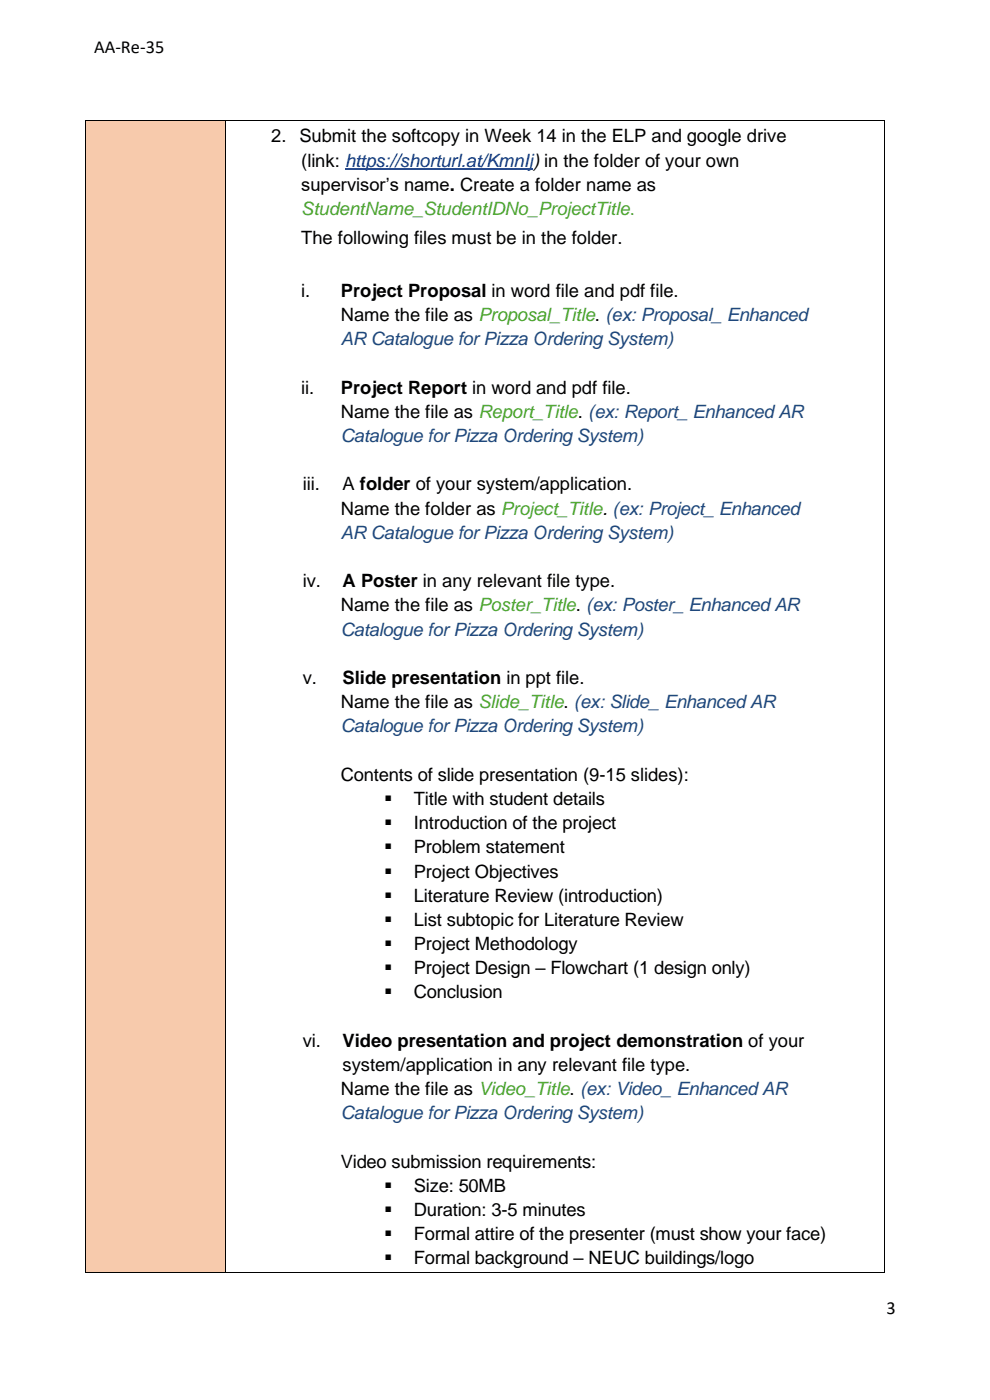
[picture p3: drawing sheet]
<svg xmlns="http://www.w3.org/2000/svg" width="210mm" height="297mm" viewBox="0 0 210 297" stroke-linecap="round" stroke-linejoin="round" font-family="sans-serif">
<defs><g id="words">
<g font-size="3.9">
<text x="20" y="11.3">AA-Re-35</text>
<text x="57.5" y="30.2">2.</text>
<text x="63.5" y="30.2">Submit the softcopy in Week 14 in the ELP and google drive</text>
<text x="63.9" y="35.4">(link: https://shorturl.at/KmnIj) in the folder of your own</text>
<text x="63.9" y="40.5">supervisor’s name. Create a folder name as</text>
<text x="63.9" y="51.7">The following files must be in the folder.</text>
<text x="63.9" y="63">i.</text>
<text x="72.3" y="63">Project Proposal in word file and pdf file.</text>
<text x="72.3" y="68.1">Name the file as Proposal_Title. (ex: Proposal_ Enhanced</text>
<text x="63.9" y="83.5">ii.</text>
<text x="72.3" y="83.5">Project Report in word and pdf file.</text>
<text x="72.3" y="88.7">Name the file as Report_Title. (ex: Report_ Enhanced AR</text>
<text x="64.2" y="104">iii.</text>
<text x="72.7" y="104">A folder of your system/application.</text>
<text x="72.3" y="109.2">Name the folder as Project_Title. (ex: Project_ Enhanced</text>
<text x="64.2" y="124.6">iv.</text>
<text x="72.7" y="124.6">A Poster in any relevant file type.</text>
<text x="72.3" y="129.7">Name the file as Poster_Title. (ex: Poster_ Enhanced AR</text>
<text x="64.2" y="145.1">v.</text>
<text x="72.7" y="145.1">Slide presentation in ppt file.</text>
<text x="72.3" y="150.2">Name the file as Slide_Title. (ex: Slide_ Enhanced AR</text>
<text x="72.3" y="165.6">Contents of slide presentation (9-15 slides):</text>
<text x="81.5" y="170.8">▪</text>
<text x="87.8" y="170.8">Title with student details</text>
<text x="81.5" y="175.9">▪</text>
<text x="87.8" y="175.9">Introduction of the project</text>
<text x="81.5" y="181">▪</text>
<text x="87.8" y="181">Problem statement</text>
<text x="81.5" y="186.2">▪</text>
<text x="81.5" y="191.3">▪</text>
<text x="87.8" y="186.2">Project Objectives</text>
<text x="87.8" y="191.3">Literature Review (introduction)</text>
<text x="81.5" y="196.4">▪</text>
<text x="87.8" y="196.4">List subtopic for Literature Review</text>
<text x="81.5" y="201.5">▪</text>
<text x="87.8" y="201.5">Project Methodology</text>
<text x="81.5" y="206.7">▪</text>
<text x="87.8" y="206.7">Project Design – Flowchart (1 design only)</text>
<text x="81.5" y="211.8">▪</text>
<text x="87.8" y="211.8">Conclusion</text>
<text x="64.2" y="222.1">vi.</text>
<text x="72.7" y="222.1">Video presentation and project demonstration of your</text>
<text x="72.7" y="227.2">system/application in any relevant file type.</text>
<text x="72.3" y="232.4">Name the file as Video_Title. (ex: Video_ Enhanced AR</text>
<text x="72.3" y="247.7">Video submission requirements:</text>
<text x="81.5" y="252.9">▪</text>
<text x="87.8" y="252.9">Size: 50MB</text>
<text x="81.5" y="258">▪</text>
<text x="81.5" y="263.1">▪</text>
<text x="87.8" y="258">Duration: 3-5 minutes</text>
<text x="87.8" y="263.1">Formal attire of the presenter (must show your face)</text>
<text x="81.5" y="268.3">▪</text>
<text x="87.8" y="268.3">Formal background – NEUC buildings/logo</text>
<text x="188.1" y="278.8">3</text>
</g>
<text font-size="3.9" fill="#4ea72e" x="63.9" y="45.6">StudentName_StudentIDNo_ProjectTitle.</text>
<g font-size="3.9" fill="#1f487c">
<text x="72.3" y="73.2">AR Catalogue for Pizza Ordering System)</text>
<text x="72.3" y="93.8">Catalogue for Pizza Ordering System)</text>
<text x="72.3" y="114.3">AR Catalogue for Pizza Ordering System)</text>
<text x="72.3" y="134.8">Catalogue for Pizza Ordering System)</text>
<text x="72.3" y="155.3">Catalogue for Pizza Ordering System)</text>
<text x="72.3" y="237.5">Catalogue for Pizza Ordering System)</text>
</g>
</g></defs>
<path d="M18.2 25.6h29.5v244.2h-29.5z" fill-rule="evenodd" fill="#f7caac"/>
<path d="M73.2 35.9h39.9" fill="none" stroke="#00f" stroke-width=".3"/>
<g fill="#000">
<path d="M18 25.4h.2v.2h-.2z" fill-rule="evenodd"/>
<path d="M18 25.4h.2v.2h-.2z" fill-rule="evenodd"/>
<path d="M47.7 25.4h.2v.2h-.2z" fill-rule="evenodd"/>
<path d="M187.6 25.4h.1v.2h-.1z" fill-rule="evenodd"/>
<path d="M187.6 25.4h.1v.2h-.1z" fill-rule="evenodd"/>
<path d="M18 269.8h.2v.2h-.2z" fill-rule="evenodd"/>
<path d="M18 269.8h.2v.2h-.2z" fill-rule="evenodd"/>
<path d="M47.7 269.8h.2v.2h-.2z" fill-rule="evenodd"/>
<path d="M187.6 269.8h.1v.2h-.1z" fill-rule="evenodd"/>
<path d="M187.6 269.8h.1v.2h-.1z" fill-rule="evenodd"/>
</g>
<path d="M18.1 25.6v244.2M18.2 25.5h29.5M47.8 25.6v244.2M47.9 25.5h139.7M187.7 25.6v244.2M18.2 269.9h29.5M47.9 269.9h139.7" fill="none" stroke="#000" stroke-width=".21"/>
<use href="#words"/>
</svg>
